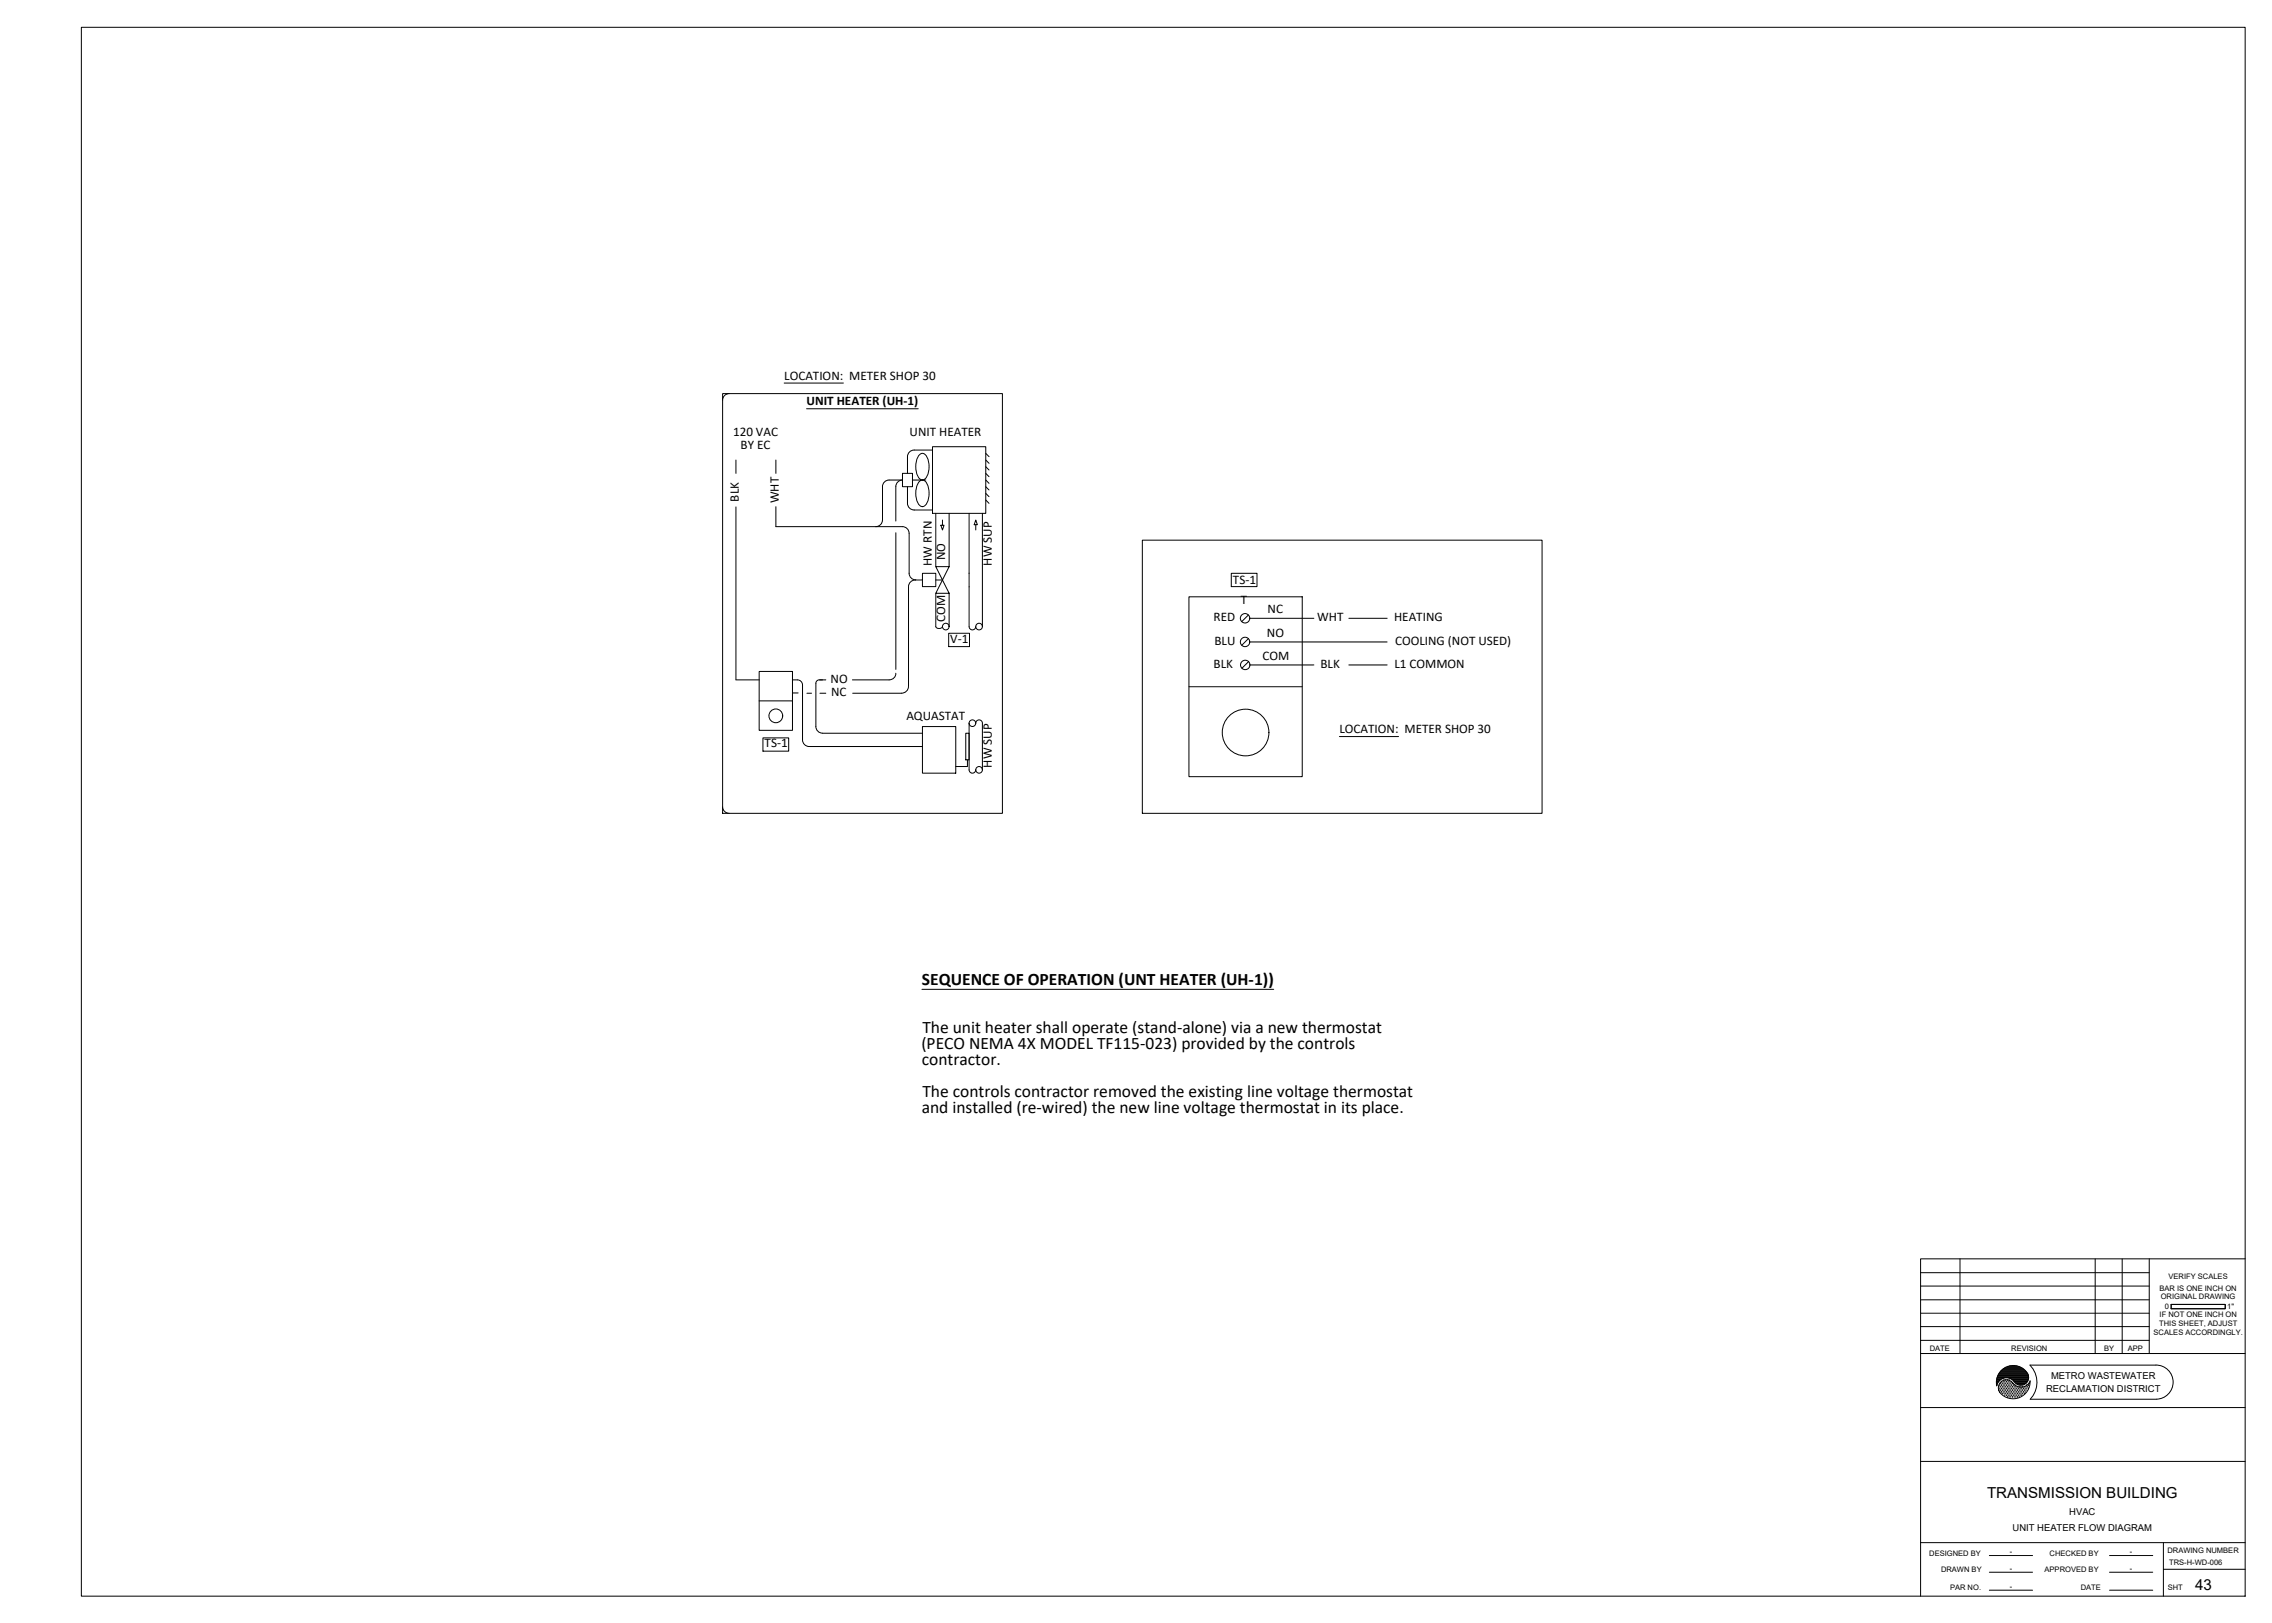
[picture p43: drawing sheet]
<svg xmlns="http://www.w3.org/2000/svg" width="1067mm" height="762mm" viewBox="0 0 1067 762" stroke-linecap="round" stroke-linejoin="round" font-family="sans-serif">
<defs><g id="words">
<g font-size="8.2">
<text x="433" y="462">SEQUENCE OF OPERATION (UNT HEATER (UH-1))</text>
<text x="433" y="485">The unit heater shall operate (stand-alone) via a new thermostat</text>
<text x="433" y="492">(PECO NEMA 4X MODEL TF115-023) provided by the controls</text>
<text x="433" y="500">contractor.</text>
<text x="433" y="515">The controls contractor removed the existing line voltage thermostat</text>
<text x="433" y="522">and installed (re-wired) the new line voltage thermostat in its place.</text>
</g>
<g font-size="7.1">
<text x="933" y="703">TRANSMISSION BUILDING</text>
<text x="1031" y="746">43</text>
</g>
<g font-size="6.2">
<text x="368" y="178">LOCATION: METER SHOP 30</text>
<text x="379" y="190">UNIT HEATER (UH-1)</text>
<text x="344" y="205">120 VAC</text>
<text x="427" y="205">UNIT HEATER</text>
<text x="348" y="211">BY EC</text>
<text x="347" y="236" transform="rotate(-90 347 236)">BLK</text>
<text x="366" y="236" transform="rotate(-90 366 236)">WHT</text>
<text x="444" y="263" transform="rotate(-90 444 263)">NO</text>
<text x="438" y="266" transform="rotate(-90 438 266)">HW RTN</text>
<text x="466" y="266" transform="rotate(-90 466 266)">HW SUP</text>
<text x="579" y="274">TS-1</text>
<text x="583" y="284">T</text>
<text x="444" y="292" transform="rotate(-90 444 292)">COM</text>
<text x="570" y="292">RED</text>
<text x="595" y="288">NC</text>
<text x="619" y="292">WHT</text>
<text x="655" y="292">HEATING</text>
<text x="595" y="299">NO</text>
<text x="446" y="302">V-1</text>
<text x="570" y="303">BLU</text>
<text x="655" y="303">COOLING (NOT USED)</text>
<text x="593" y="310">COM</text>
<text x="570" y="313">BLK</text>
<text x="620" y="313">BLK</text>
<text x="655" y="313">L1 COMMON</text>
<text x="390" y="321">NO</text>
<text x="390" y="327">NC</text>
<text x="426" y="338">AQUASTAT</text>
<text x="629" y="344">LOCATION: METER SHOP 30</text>
<text x="359" y="351">TS-1</text>
<text x="466" y="360" transform="rotate(-90 466 360)">HW SUP</text>
</g>
<g font-size="4.4">
<text x="963" y="648">METRO WASTEWATER</text>
<text x="961" y="653">RECLAMATION DISTRICT</text>
<text x="972" y="711">HVAC</text>
<text x="945" y="719">UNIT HEATER FLOW DIAGRAM</text>
</g>
<g font-size="3.5">
<text x="1018" y="601">VERIFY SCALES</text>
<text x="1014" y="606">BAR IS ONE INCH ON</text>
<text x="1015" y="610">ORIGINAL DRAWING</text>
<text x="1016" y="614">0</text>
<text x="1046" y="614">1&quot;</text>
<text x="1014" y="623">THIS SHEET, ADJUST</text>
<text x="1014" y="619">IF NOT ONE INCH ON</text>
<text x="1011" y="627">SCALES ACCORDINGLY.</text>
<text x="906" y="634">DATE</text>
<text x="944" y="634">REVISION</text>
<text x="988" y="634">BY</text>
<text x="999" y="634">APP</text>
<text x="906" y="730">DESIGNED BY</text>
<text x="944" y="730">-</text>
<text x="962" y="730">CHECKED BY</text>
<text x="1000" y="730">-</text>
<text x="1018" y="729">DRAWING NUMBER</text>
<text x="911" y="738">DRAWN BY</text>
<text x="944" y="737">-</text>
<text x="960" y="738">APPROVED BY</text>
<text x="1000" y="737">-</text>
<text x="1019" y="735">TRS-H-WD-006</text>
<text x="916" y="746">PAR NO.</text>
<text x="944" y="746">-</text>
<text x="977" y="746">DATE</text>
<text x="1018" y="746">SHT</text>
</g>
</g></defs>
<!-- layer: CSET -->
<g fill="none" stroke="#000" stroke-width=".47">
<path d="M368 180h28M339 185h132v197h-132zM342 185h-2l-1 3M379 192h52M346 216v6M364 216v6M432 214a2.3 2.3 0 0 1 2-1 2.3 2.3 0 0 1 2 2 9 9 0 0 1-2 10 5 5 0 0 1-4-6v-3zM438 210h25v31h-25zM438 211h-9l-2 1-1 2v8M463 219l1 2M463 213l1 1M463 216l1 2"/>
<path d="M346 238v81h11M364 238v9h47M414 228l1-1 2-2h7l-2 1-1 2M414 229v16l-1 2h-2M421 229v16M424 222h4v7h-4zM426 229v7l1 3h2h9M428 225h7M432 226a2.3 2.3 0 0 1 2 0 2.3 2.3 0 0 1 2 2 9 9 0 0 1-2 10 5 5 0 0 1-4-6v-4zM463 229l1 1M463 225l1 2M463 232l1 1"/>
<path d="M463 235l1 1M463 222l1 2M411 247h13l2 1 1 2v20l1 2h2M421 250v64M439 241v25M442 247h1v2zM443 244v3M446 241v25M455 241v53a1.6 1.6 0 0 0 2 2 1.6 1.6 0 0 0 1-2M458 244l1 2h-2zM458 246v3M461 241v53"/>
<path d="M536 254h188v128h-188zM430 272a3 3 0 0 0-3 3v47a3 3 0 0 1-4 3M430 272h3M433 269h6v6h-6zM439 279v15a2 2 0 0 0 4 0M439 266h7l-3 6zM439 272h4M443 272l3 7h-7zM446 279v15M578 269h12v6h-12zM445 297h10v7h-10zM558 280h53v85h-53z"/>
<path d="M586 289l-3 3M586 300l-3 3M587 290h30M633 290h18M356 315h16v28h-16zM372 319h3l2 2v26v2l2 1h54M388 319h-4l-1 2v20v1l2 2h48M400 319h18M421 316a3 3 0 0 1-4 3M586 311l-3 3M587 301h64M587 312h30"/>
<path d="M633 312h18M356 329h16M372 325h3M379 325h2M385 325h3M400 325h23M455 340a1.6 1.6 0 0 0 2 1 1.6 1.6 0 0 0 1-1M455 340a1.6 1.6 0 0 1 2-2 1.6 1.6 0 0 1 1 2M455 340v21a1.6 1.6 0 0 0 2 2 1.6 1.6 0 0 0 1-2M458 340a1.6 1.6 0 0 1 2-2 1.6 1.6 0 0 1 1 2v21M558 322h53M358 346h12v7h-12z"/>
<path d="M433 341h16v22h-16zM453 344h2v13h-2zM454 357v3h-5M629 346h28M339 379l1 2 2 1M458 361a1.6 1.6 0 0 1 2-1 1.6 1.6 0 0 1 1 1M458 361a1.6 1.6 0 0 0 2 2 1.6 1.6 0 0 0 1-2M433 464h165"/>
<circle cx="444" cy="294" r="1.6"/>
<circle cx="460" cy="294" r="1.6"/>
<circle cx="585" cy="290" r="2.2"/>
<circle cx="585" cy="301" r="2.2"/>
<circle cx="585" cy="312" r="2.2"/>
<circle cx="364" cy="336" r="3"/>
<circle cx="585" cy="344" r="11"/>
</g>
<!-- layer: BORDER-PLANT-30X42-LINEWORK|BORDER -->
<g fill="none" stroke="#000" stroke-width=".47">
<path d="M38 13h1016v736h-1016zM902 598h107M920 591v44M984 591v44M996 591v44M1009 591v44M1054 591h-152v158M902 617h107M902 610h107M902 604h107M1019 612h26v2h-26zM902 635h152"/>
<path d="M902 629h107M902 623h107M902 661h152M902 686h152M902 724h152M1016 724v25M1016 737h38"/>
</g>
<!-- layer: BORDER-PLANT-30X42-LINEWORK|LOGO -->
<g fill="#000">
<circle cx="939" cy="653" r=".2"/>
<circle cx="939" cy="651" r=".2"/>
<circle cx="939" cy="654" r=".2"/>
<circle cx="939" cy="652" r=".2"/>
<circle cx="939" cy="650" r=".2"/>
<circle cx="940" cy="652" r=".2"/>
<circle cx="940" cy="654" r=".2"/>
<circle cx="940" cy="649" r=".2"/>
<circle cx="940" cy="651" r=".2"/>
<circle cx="940" cy="650" r=".2"/>
<circle cx="940" cy="653" r=".2"/>
<circle cx="941" cy="652" r=".2"/>
<circle cx="941" cy="651" r=".2"/>
<circle cx="941" cy="654" r=".2"/>
<circle cx="941" cy="649" r=".2"/>
<circle cx="941" cy="653" r=".2"/>
<circle cx="941" cy="650" r=".2"/>
<circle cx="941" cy="648" r=".2"/>
<circle cx="941" cy="655" r=".2"/>
<circle cx="942" cy="654" r=".2"/>
<circle cx="942" cy="653" r=".2"/>
<circle cx="942" cy="651" r=".2"/>
<circle cx="942" cy="650" r=".2"/>
<circle cx="942" cy="648" r=".2"/>
<circle cx="942" cy="655" r=".2"/>
<circle cx="942" cy="652" r=".2"/>
<circle cx="942" cy="649" r=".2"/>
<circle cx="943" cy="656" r=".2"/>
<circle cx="943" cy="654" r=".2"/>
<circle cx="943" cy="653" r=".2"/>
<circle cx="943" cy="648" r=".2"/>
<circle cx="943" cy="650" r=".2"/>
<circle cx="943" cy="651" r=".2"/>
<circle cx="943" cy="655" r=".2"/>
<circle cx="943" cy="652" r=".2"/>
<circle cx="943" cy="649" r=".2"/>
<circle cx="944" cy="652" r=".2"/>
<circle cx="944" cy="649" r=".2"/>
<circle cx="944" cy="655" r=".2"/>
<circle cx="944" cy="651" r=".2"/>
<circle cx="944" cy="654" r=".2"/>
<circle cx="944" cy="656" r=".2"/>
<circle cx="944" cy="650" r=".2"/>
<circle cx="944" cy="653" r=".2"/>
<circle cx="945" cy="654" r=".2"/>
<circle cx="945" cy="652" r=".2"/>
<circle cx="945" cy="651" r=".2"/>
<circle cx="945" cy="649" r=".2"/>
<circle cx="945" cy="655" r=".2"/>
<circle cx="945" cy="653" r=".2"/>
<circle cx="945" cy="650" r=".2"/>
<circle cx="945" cy="656" r=".2"/>
<circle cx="946" cy="656" r=".2"/>
<circle cx="946" cy="654" r=".2"/>
<circle cx="946" cy="653" r=".2"/>
<circle cx="946" cy="651" r=".2"/>
<circle cx="946" cy="655" r=".2"/>
<circle cx="946" cy="652" r=".2"/>
<circle cx="947" cy="653" r=".2"/>
<circle cx="947" cy="654" r=".2"/>
<circle cx="947" cy="651" r=".2"/>
<circle cx="947" cy="656" r=".2"/>
<circle cx="947" cy="655" r=".2"/>
<circle cx="947" cy="652" r=".2"/>
<circle cx="948" cy="655" r=".2"/>
<circle cx="948" cy="654" r=".2"/>
<circle cx="948" cy="652" r=".2"/>
<circle cx="948" cy="653" r=".2"/>
<circle cx="948" cy="656" r=".2"/>
<circle cx="948" cy="651" r=".2"/>
<circle cx="949" cy="652" r=".2"/>
<circle cx="949" cy="655" r=".2"/>
<circle cx="949" cy="654" r=".2"/>
<circle cx="949" cy="653" r=".2"/>
<circle cx="949" cy="651" r=".2"/>
<circle cx="950" cy="654" r=".2"/>
<circle cx="950" cy="651" r=".2"/>
<circle cx="950" cy="653" r=".2"/>
<circle cx="950" cy="652" r=".2"/>
<circle cx="951" cy="653" r=".2"/>
<circle cx="951" cy="654" r=".2"/>
<circle cx="951" cy="651" r=".2"/>
<circle cx="951" cy="652" r=".2"/>
<circle cx="952" cy="652" r=".2"/>
<circle cx="952" cy="651" r=".2"/>
<circle cx="953" cy="650" r=".2"/>
</g>
<g fill="none" stroke="#000" stroke-width=".47">
<path d="M937 649h1M937 649h2M937 650h1M937 648h2M938 648h1M938 651h.1M938 647h2M938 647h3M938 647h15M938 646h15M938 646h14M938 645h14"/>
<path d="M939 645h13M939 644h13M939 644h12M940 644h11M940 649a4 4 0 0 1 6 1 5 5 0 0 0 7-2 8 8 0 0 1-6 8 8 8 0 0 1-9-4zM940 643h11M940 643h10M941 643h9M941 642h8M942 642h7M943 642h5M943 647h10"/>
<path d="M944 641h3M944 647h8M945 648h7M946 649a5 5 0 0 0-5-2 5 5 0 0 0-3 4M946 649h6M946 649h5M947 650h4M948 650h2M952 645a8 8 0 0 0-10-3 8 8 0 0 0-4 9M952 645a4 4 0 0 1-1 5 4 4 0 0 1-5-1M1012 641a8 8 0 0 1 8 8 8 8 0 0 1-8 8h-59a12 12 0 0 0 0-16h59"/>
</g>
<!-- layer: BORDER-PLANT-30X42-LINEWORK|TEXT2 -->
<path d="M934 730h20M934 738h20M991 730h20M991 738h20M934 747h20M991 747h20" fill="none" stroke="#000" stroke-width=".47"/>
<use href="#words"/>
</svg>
